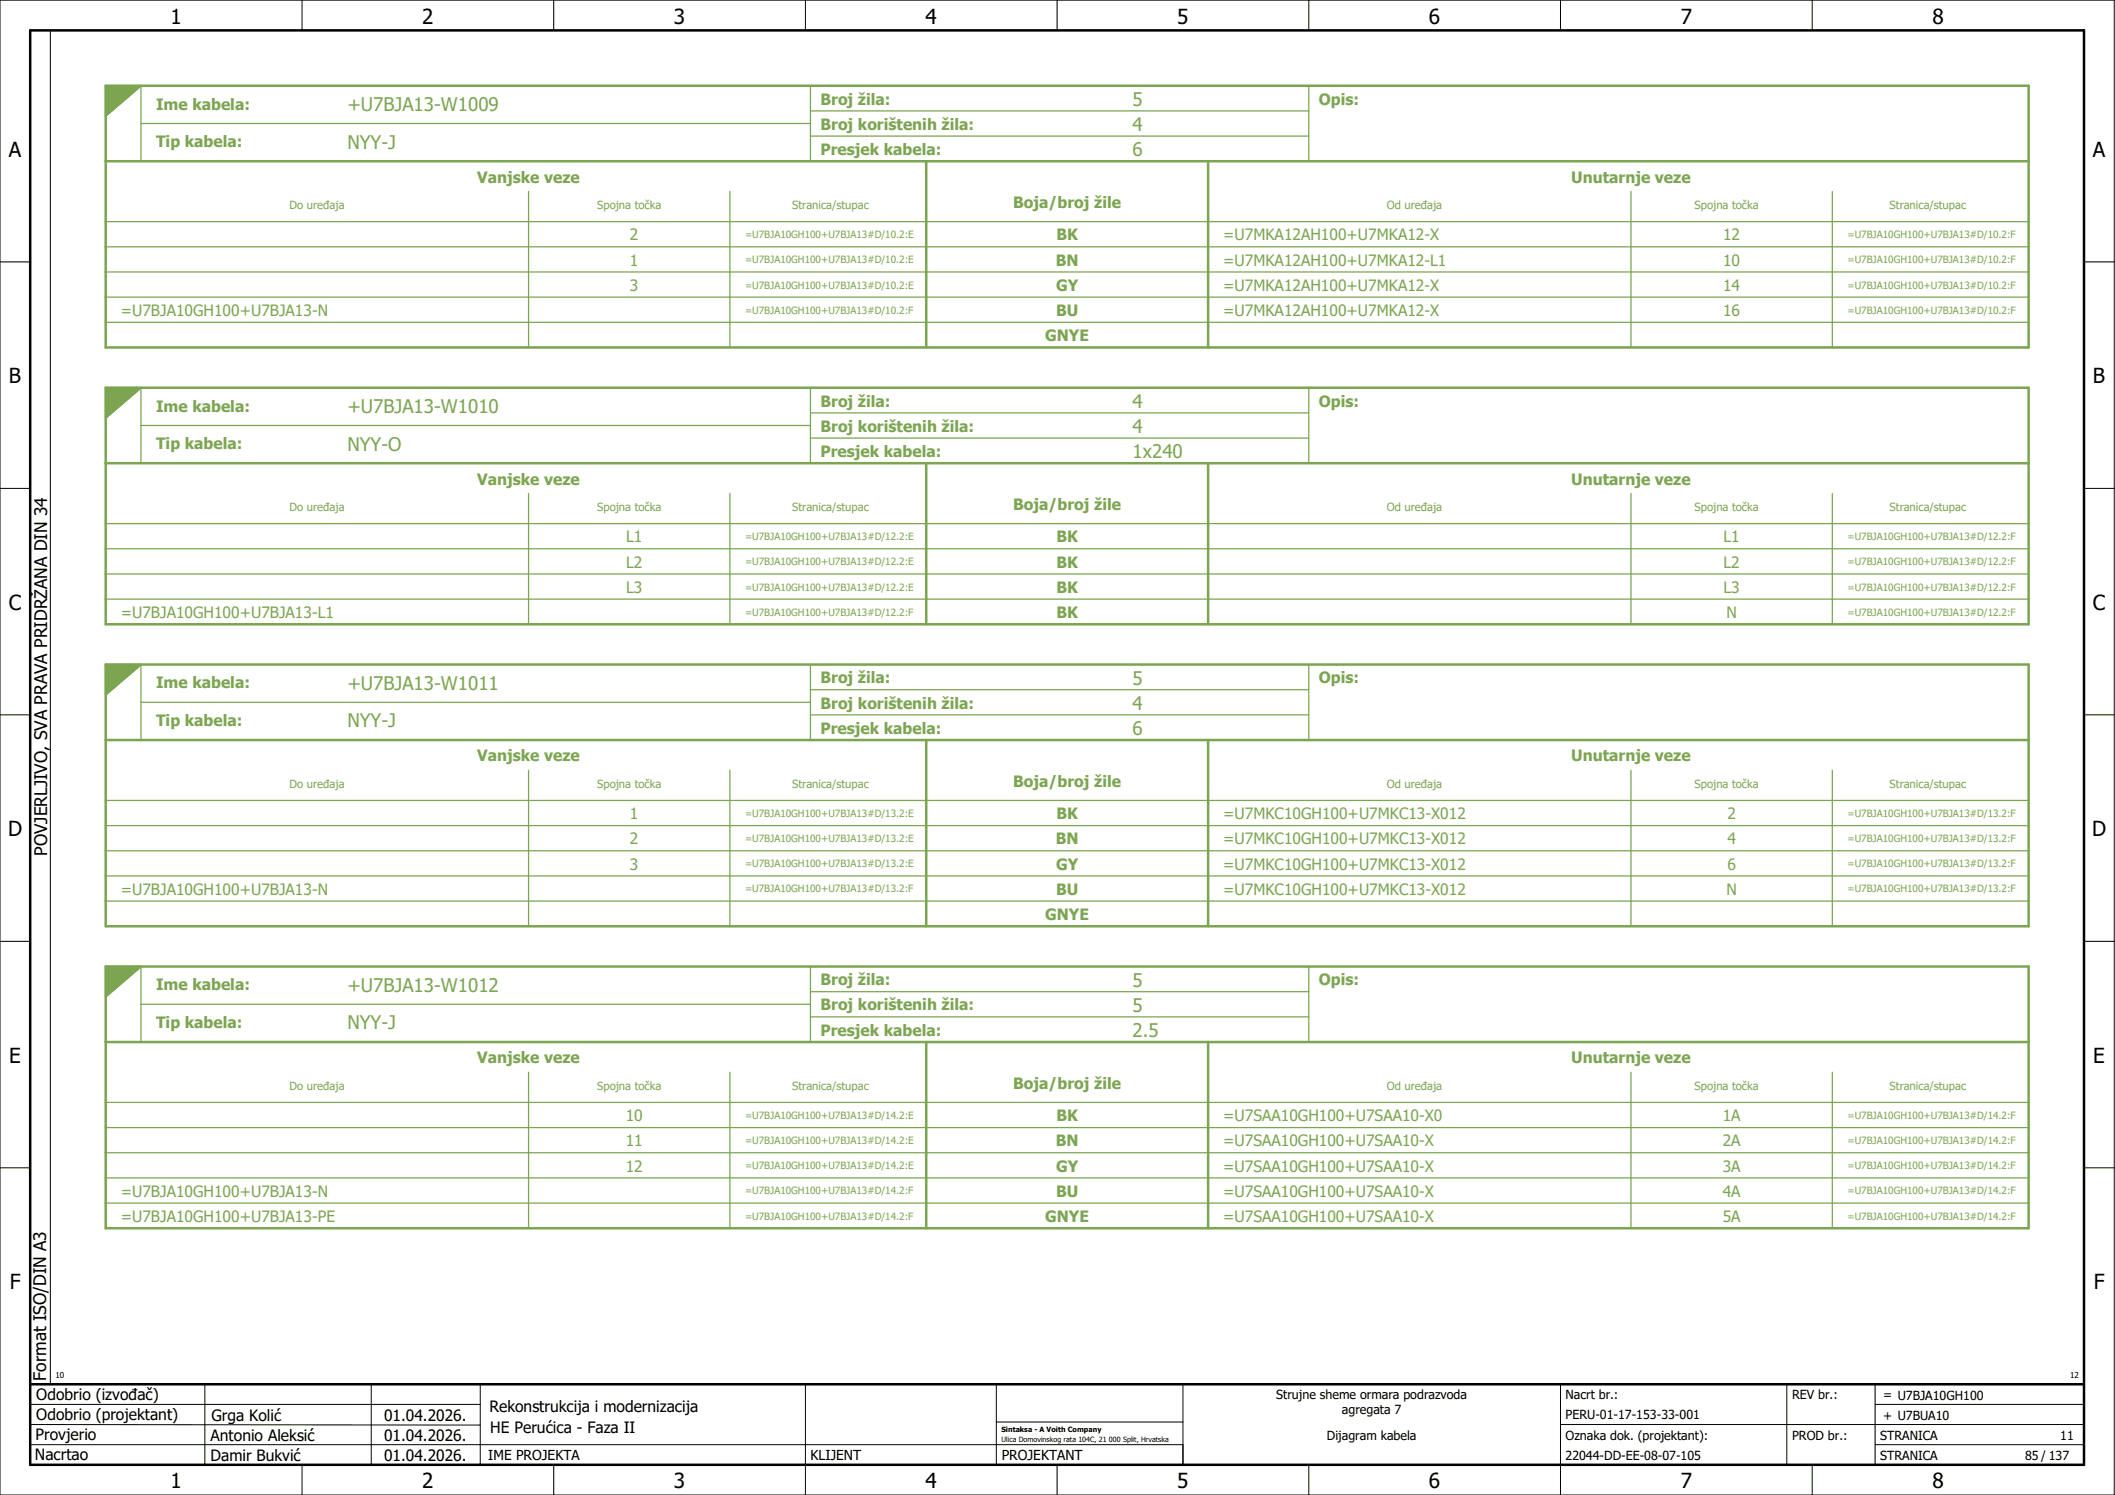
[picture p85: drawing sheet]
<svg xmlns="http://www.w3.org/2000/svg" width="420mm" height="297mm" viewBox="0 0 420 297" stroke-linecap="round" stroke-linejoin="round" font-family="sans-serif">
<defs><g id="words">
<g font-size="4.1">
<text x="33.9" y="4.7">1</text>
<text x="83.9" y="4.7">2</text>
<text x="133.9" y="4.7">3</text>
<text x="183.9" y="4.7">4</text>
<text x="233.9" y="4.7">5</text>
<text x="283.9" y="4.7">6</text>
<text x="333.9" y="4.7">7</text>
<text x="383.9" y="4.7">8</text>
<text x="1.8" y="31.2">A</text>
<text x="415.8" y="31.2">A</text>
<text x="1.8" y="76.2">B</text>
<text x="415.8" y="76.2">B</text>
<text x="1.8" y="121.2">C</text>
<text x="415.8" y="121.2">C</text>
<text x="1.6" y="166.2">D</text>
<text x="415.6" y="166.2">D</text>
<text x="1.8" y="211.2">E</text>
<text x="415.8" y="211.2">E</text>
<text x="1.9" y="256.2">F</text>
<text x="415.9" y="256.2">F</text>
<text x="33.9" y="295.7">1</text>
<text x="83.9" y="295.7">2</text>
<text x="133.9" y="295.7">3</text>
<text x="183.9" y="295.7">4</text>
<text x="233.9" y="295.7">5</text>
<text x="283.9" y="295.7">6</text>
<text x="333.9" y="295.7">7</text>
<text x="383.9" y="295.7">8</text>
</g>
<g font-size="3.7" fill="#7ca552">
<text x="69" y="22">+U7BJA13-W1009</text>
<text x="225" y="21">5</text>
<text x="69" y="29.5">NYY-J</text>
<text x="225" y="26">4</text>
<text x="225" y="31">6</text>
<text x="69" y="82">+U7BJA13-W1010</text>
<text x="225" y="81">4</text>
<text x="69" y="89.5">NYY-O</text>
<text x="225" y="86">4</text>
<text x="225" y="91">1x240</text>
<text x="69" y="137">+U7BJA13-W1011</text>
<text x="225" y="136">5</text>
<text x="225" y="141">4</text>
<text x="69" y="144.5">NYY-J</text>
<text x="225" y="146">6</text>
<text x="69" y="197">+U7BJA13-W1012</text>
<text x="225" y="196">5</text>
<text x="225" y="201">5</text>
<text x="69" y="204.5">NYY-J</text>
<text x="225" y="206">2.5</text>
</g>
<g font-size="3.4">
<text x="9.4" y="170" transform="rotate(-90 9.4 170)">POVJERLJIVO, SVA PRAVA PRIDRŽANA DIN 34</text>
<text x="9.2" y="274.3" transform="rotate(-90 9.2 274.3)">Format ISO/DIN A3</text>
</g>
<g font-size="3.1" fill="#7ca552">
<text x="31" y="21.8">Ime kabela:</text>
<text x="163" y="20.8">Broj žila:</text>
<text x="262" y="20.8">Opis:</text>
<text x="31" y="29.3">Tip kabela:</text>
<text x="163" y="25.8">Broj korištenih žila:</text>
<text x="163" y="30.8">Presjek kabela:</text>
<text x="94.8" y="36.3">Vanjske veze</text>
<text x="201.3" y="41.4">Boja/broj žile</text>
<text x="312.1" y="36.3">Unutarnje veze</text>
<text x="125.2" y="47.8">2</text>
<text x="209.9" y="47.8">BK</text>
<text x="243" y="47.8">=U7MKA12AH100+U7MKA12-X</text>
<text x="342.3" y="47.8">12</text>
<text x="125.2" y="52.8">1</text>
<text x="209.7" y="52.8">BN</text>
<text x="243" y="52.8">=U7MKA12AH100+U7MKA12-L1</text>
<text x="342.3" y="52.8">10</text>
<text x="125.2" y="57.8">3</text>
<text x="209.8" y="57.8">GY</text>
<text x="243" y="57.8">=U7MKA12AH100+U7MKA12-X</text>
<text x="342.3" y="57.8">14</text>
<text x="24" y="62.8">=U7BJA10GH100+U7BJA13-N</text>
<text x="209.8" y="62.8">BU</text>
<text x="243" y="62.8">=U7MKA12AH100+U7MKA12-X</text>
<text x="342.3" y="62.8">16</text>
<text x="207.7" y="67.8">GNYE</text>
<text x="31" y="81.8">Ime kabela:</text>
<text x="163" y="80.8">Broj žila:</text>
<text x="262" y="80.8">Opis:</text>
<text x="31" y="89.3">Tip kabela:</text>
<text x="163" y="85.8">Broj korištenih žila:</text>
<text x="163" y="90.8">Presjek kabela:</text>
<text x="94.8" y="96.3">Vanjske veze</text>
<text x="201.3" y="101.4">Boja/broj žile</text>
<text x="312.1" y="96.3">Unutarnje veze</text>
<text x="124.4" y="107.8">L1</text>
<text x="209.9" y="107.8">BK</text>
<text x="342.4" y="107.8">L1</text>
<text x="124.4" y="112.8">L2</text>
<text x="209.9" y="112.8">BK</text>
<text x="342.4" y="112.8">L2</text>
<text x="124.4" y="117.8">L3</text>
<text x="209.9" y="117.8">BK</text>
<text x="342.4" y="117.8">L3</text>
<text x="24" y="122.8">=U7BJA10GH100+U7BJA13-L1</text>
<text x="209.9" y="122.8">BK</text>
<text x="343" y="122.8">N</text>
<text x="31" y="136.8">Ime kabela:</text>
<text x="163" y="135.8">Broj žila:</text>
<text x="262" y="135.8">Opis:</text>
<text x="163" y="140.8">Broj korištenih žila:</text>
<text x="31" y="144.3">Tip kabela:</text>
<text x="163" y="145.8">Presjek kabela:</text>
<text x="94.8" y="151.3">Vanjske veze</text>
<text x="312.1" y="151.3">Unutarnje veze</text>
<text x="201.3" y="156.4">Boja/broj žile</text>
<text x="125.2" y="162.8">1</text>
<text x="125.2" y="167.8">2</text>
<text x="209.7" y="167.8">BN</text>
<text x="209.9" y="162.8">BK</text>
<text x="243" y="162.8">=U7MKC10GH100+U7MKC13-X012</text>
<text x="243" y="167.8">=U7MKC10GH100+U7MKC13-X012</text>
<text x="343.2" y="162.8">2</text>
<text x="343.2" y="167.8">4</text>
<text x="125.2" y="172.8">3</text>
<text x="209.8" y="172.8">GY</text>
<text x="243" y="172.8">=U7MKC10GH100+U7MKC13-X012</text>
<text x="343.2" y="172.8">6</text>
<text x="24" y="177.8">=U7BJA10GH100+U7BJA13-N</text>
<text x="209.8" y="177.8">BU</text>
<text x="243" y="177.8">=U7MKC10GH100+U7MKC13-X012</text>
<text x="343" y="177.8">N</text>
<text x="207.7" y="182.8">GNYE</text>
<text x="31" y="196.8">Ime kabela:</text>
<text x="163" y="195.8">Broj žila:</text>
<text x="262" y="195.8">Opis:</text>
<text x="163" y="200.8">Broj korištenih žila:</text>
<text x="31" y="204.3">Tip kabela:</text>
<text x="163" y="205.8">Presjek kabela:</text>
<text x="94.8" y="211.3">Vanjske veze</text>
<text x="312.1" y="211.3">Unutarnje veze</text>
<text x="201.3" y="216.4">Boja/broj žile</text>
<text x="124.3" y="222.8">10</text>
<text x="124.3" y="227.8">11</text>
<text x="209.7" y="227.8">BN</text>
<text x="209.9" y="222.8">BK</text>
<text x="243" y="222.8">=U7SAA10GH100+U7SAA10-X0</text>
<text x="243" y="227.8">=U7SAA10GH100+U7SAA10-X</text>
<text x="342.2" y="222.8">1A</text>
<text x="342.2" y="227.8">2A</text>
<text x="124.3" y="232.8">12</text>
<text x="209.8" y="232.8">GY</text>
<text x="243" y="232.8">=U7SAA10GH100+U7SAA10-X</text>
<text x="342.2" y="232.8">3A</text>
<text x="24" y="237.8">=U7BJA10GH100+U7BJA13-N</text>
<text x="209.8" y="237.8">BU</text>
<text x="243" y="237.8">=U7SAA10GH100+U7SAA10-X</text>
<text x="342.2" y="237.8">4A</text>
<text x="24" y="242.8">=U7BJA10GH100+U7BJA13-PE</text>
<text x="207.7" y="242.8">GNYE</text>
<text x="243" y="242.8">=U7SAA10GH100+U7SAA10-X</text>
<text x="342.2" y="242.8">5A</text>
</g>
<g font-size="3.1">
<text x="7.2" y="278.1">Odobrio (izvođač)</text>
<text x="97.2" y="280.5">Rekonstrukcija i modernizacija</text>
<text x="7.1" y="286.1">Provjerio</text>
<text x="7.2" y="282.1">Odobrio (projektant)</text>
<text x="41.8" y="286.2">Antonio Aleksić</text>
<text x="42" y="282.3">Grga Kolić</text>
<text x="76.3" y="282.3">01.04.2026.</text>
<text x="76.3" y="286.3">01.04.2026.</text>
<text x="97.4" y="284.8">HE Perućica - Faza II</text>
<text x="6.9" y="290">Nacrtao</text>
<text x="41.8" y="290.3">Damir Bukvić</text>
<text x="76.3" y="290.3">01.04.2026.</text>
</g>
<g font-size="2.7">
<text x="97" y="290.1">IME PROJEKTA</text>
<text x="161" y="290.1">KLIJENT</text>
<text x="199" y="290.1">PROJEKTANT</text>
</g>
<g font-size="2.5">
<text x="253.5" y="278">Strujne sheme ormara podrazvoda</text>
<text x="266.6" y="281">agregata 7</text>
<text x="311" y="278">Nacrt br.:</text>
<text x="356" y="278">REV br.:</text>
<text x="374.1" y="278">= U7BJA10GH100</text>
<text x="263.6" y="286">Dijagram kabela</text>
<text x="311" y="286">Oznaka dok. (projektant):</text>
<text x="311" y="282">PERU-01-17-153-33-001</text>
<text x="356" y="286">PROD br.:</text>
<text x="373.5" y="286">STRANICA</text>
<text x="374.1" y="282.1">+ U7BUA10</text>
<text x="409.3" y="286">11</text>
<text x="311" y="290">22044-DD-EE-08-07-105</text>
<text x="373.5" y="290">STRANICA</text>
<text x="402.3" y="290">85 / 137</text>
</g>
<g font-size="2.2" fill="#7ca552">
<text x="57.5" y="41.6">Do uređaja</text>
<text x="118.6" y="41.6">Spojna točka</text>
<text x="157.4" y="41.6">Stranica/stupac</text>
<text x="275.5" y="41.6">Od uređaja</text>
<text x="336.6" y="41.6">Spojna točka</text>
<text x="375.4" y="41.6">Stranica/stupac</text>
<text x="57.5" y="101.6">Do uređaja</text>
<text x="118.6" y="101.6">Spojna točka</text>
<text x="157.4" y="101.6">Stranica/stupac</text>
<text x="275.5" y="101.6">Od uređaja</text>
<text x="336.6" y="101.6">Spojna točka</text>
<text x="375.4" y="101.6">Stranica/stupac</text>
<text x="57.5" y="156.6">Do uređaja</text>
<text x="118.6" y="156.6">Spojna točka</text>
<text x="157.4" y="156.6">Stranica/stupac</text>
<text x="275.5" y="156.6">Od uređaja</text>
<text x="336.6" y="156.6">Spojna točka</text>
<text x="375.4" y="156.6">Stranica/stupac</text>
<text x="57.5" y="216.6">Do uređaja</text>
<text x="118.6" y="216.6">Spojna točka</text>
<text x="157.4" y="216.6">Stranica/stupac</text>
<text x="275.5" y="216.6">Od uređaja</text>
<text x="336.6" y="216.6">Spojna točka</text>
<text x="375.4" y="216.6">Stranica/stupac</text>
</g>
<g font-size="2" fill="#7ca552">
<text x="148" y="47.3">=U7BJA10GH100+U7BJA13#D/10.2:E</text>
<text x="367" y="47.3">=U7BJA10GH100+U7BJA13#D/10.2:F</text>
<text x="148" y="52.3">=U7BJA10GH100+U7BJA13#D/10.2:E</text>
<text x="367" y="52.3">=U7BJA10GH100+U7BJA13#D/10.2:F</text>
<text x="148" y="57.3">=U7BJA10GH100+U7BJA13#D/10.2:E</text>
<text x="367" y="57.3">=U7BJA10GH100+U7BJA13#D/10.2:F</text>
<text x="148" y="62.3">=U7BJA10GH100+U7BJA13#D/10.2:F</text>
<text x="367" y="62.3">=U7BJA10GH100+U7BJA13#D/10.2:F</text>
<text x="148" y="107.3">=U7BJA10GH100+U7BJA13#D/12.2:E</text>
<text x="367" y="107.3">=U7BJA10GH100+U7BJA13#D/12.2:F</text>
<text x="148" y="112.3">=U7BJA10GH100+U7BJA13#D/12.2:E</text>
<text x="367" y="112.3">=U7BJA10GH100+U7BJA13#D/12.2:F</text>
<text x="148" y="117.3">=U7BJA10GH100+U7BJA13#D/12.2:E</text>
<text x="367" y="117.3">=U7BJA10GH100+U7BJA13#D/12.2:F</text>
<text x="148" y="122.3">=U7BJA10GH100+U7BJA13#D/12.2:F</text>
<text x="367" y="122.3">=U7BJA10GH100+U7BJA13#D/12.2:F</text>
<text x="148" y="162.3">=U7BJA10GH100+U7BJA13#D/13.2:E</text>
<text x="148" y="167.3">=U7BJA10GH100+U7BJA13#D/13.2:E</text>
<text x="367" y="162.3">=U7BJA10GH100+U7BJA13#D/13.2:F</text>
<text x="367" y="167.3">=U7BJA10GH100+U7BJA13#D/13.2:F</text>
<text x="148" y="172.3">=U7BJA10GH100+U7BJA13#D/13.2:E</text>
<text x="367" y="172.3">=U7BJA10GH100+U7BJA13#D/13.2:F</text>
<text x="148" y="177.3">=U7BJA10GH100+U7BJA13#D/13.2:F</text>
<text x="367" y="177.3">=U7BJA10GH100+U7BJA13#D/13.2:F</text>
<text x="148" y="222.3">=U7BJA10GH100+U7BJA13#D/14.2:E</text>
<text x="148" y="227.3">=U7BJA10GH100+U7BJA13#D/14.2:E</text>
<text x="367" y="222.3">=U7BJA10GH100+U7BJA13#D/14.2:F</text>
<text x="367" y="227.3">=U7BJA10GH100+U7BJA13#D/14.2:F</text>
<text x="148" y="232.3">=U7BJA10GH100+U7BJA13#D/14.2:E</text>
<text x="367" y="232.3">=U7BJA10GH100+U7BJA13#D/14.2:F</text>
<text x="148" y="237.3">=U7BJA10GH100+U7BJA13#D/14.2:F</text>
<text x="367" y="237.3">=U7BJA10GH100+U7BJA13#D/14.2:F</text>
<text x="148" y="242.3">=U7BJA10GH100+U7BJA13#D/14.2:F</text>
<text x="367" y="242.3">=U7BJA10GH100+U7BJA13#D/14.2:F</text>
</g>
<g font-size="1.6">
<text x="11" y="273.7">10</text>
<text x="411.2" y="273.7">12</text>
</g>
<g font-size="1.4">
<text x="198.9" y="284.4">Sintaksa - A Voith Company</text>
<text x="198.9" y="286.4">Ulica Domovinskog rata 104C, 21 000 Split, Hrvatska</text>
</g>
</g></defs>
<g fill="none" stroke="#000" stroke-width=".2">
<path d="M0 0h420v297h-420zM10 6v269M60 0v6M110 0v6M160 0v6M210 0v6M260 0v6M310 0v6M360 0v6M0 52h6M414 52h6M0 97h6"/>
<path d="M414 97h6M0 142h6M414 142h6M414 176.3v87.4M0 187h6M414 187h6M0 232h6M414 232h6M6 279h89.4M40.7 275v16M73.7 274.9v16M95.4 275.1v16"/>
<path d="M160 275v22M197.9 275.1v16M310 275v22M355 275v16M372.5 279h41.5M372.5 275v16M414 275h-179v16M6 283l89.4 .1M6 287h229M60 291v6M110 291v6M197.9 282.5h37.1"/>
<path d="M210 291v6M260 291v6M310 283h104M360 291v6M372.5 287h41.5"/>
</g>
<path d="M6 6h408v285h-408zM6 275h408" fill="none" stroke="#000" stroke-width=".5"/>
<g fill="none" stroke="#7ca552" stroke-width=".5">
<path d="M21 17h382v52h-382zM21 32h382M184 32v37M240 32v37M21 77h382v47h-382zM21 92h382M184 92v32M240 92v32M21 132h382v52h-382zM21 147h382M184 147v37M240 147v37"/>
<path d="M21 192h382v52h-382zM21 207h382M184 207v37M240 207v37"/>
</g>
<g fill="none" stroke="#7ca552" stroke-width=".25">
<path d="M28 17v15M161 17v15M260 17v15M28 24.5h133M105 38v31M145 38v31M161 22h99M161 27h99M324 38v31M364 38v31M21 44h382M21 49h382"/>
<path d="M21 54h382M21 59h382M21 64h382M21 69h382M28 77v15M161 77v15M260 77v15M28 84.5h133M105 98v26M145 98v26M161 82h99M161 87h99"/>
<path d="M324 98v26M364 98v26M21 104h382M21 109h382M21 114h382M21 119h382M21 124h382M28 132v15M28 139.5h133M161 132v15M161 137h99M260 132v15"/>
<path d="M21 159h382M105 153v31M145 153v31M161 142h99M324 153v31M364 153v31M21 164h382M21 169h382M21 174h382M21 179h382M21 184h382M28 192v15"/>
<path d="M28 199.5h133M161 192v15M161 197h99M260 192v15M21 219h382M105 213v31M145 213v31M161 202h99M324 213v31M364 213v31M21 224h382M21 229h382"/>
<path d="M21 234h382M21 239h382M21 244h382"/>
</g>
<path d="M21 17h7l-7 6zM21 77h7l-7 6zM21 132h7l-7 6zM21 192h7l-7 6z" fill="none" stroke="#7ca552" stroke-width=".35"/>
<g fill="#7ca552" stroke="#7ca552" stroke-width=".2">
<path d="M21 17h7l-7 6z"/>
<path d="M21 77h7l-7 6z"/>
<path d="M21 132h7l-7 6z"/>
<path d="M21 192h7l-7 6z"/>
</g>
<use href="#words"/>
</svg>
